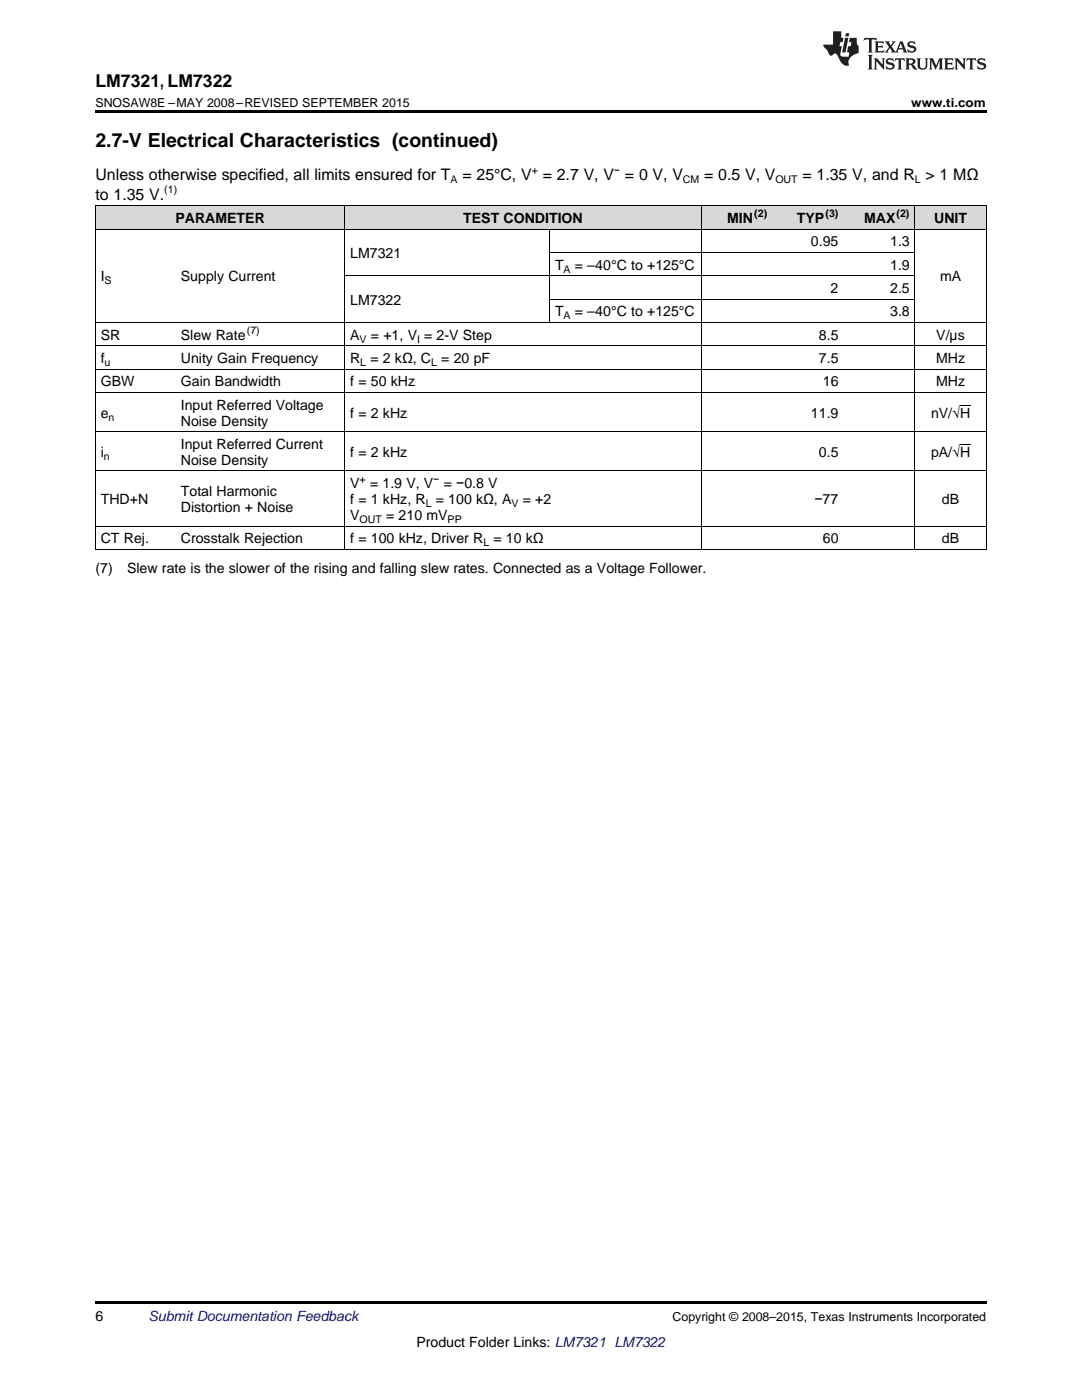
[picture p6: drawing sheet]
<svg xmlns="http://www.w3.org/2000/svg" width="216mm" height="279mm" viewBox="0 0 216 279" stroke-linecap="round" stroke-linejoin="round" font-family="sans-serif">
<defs><g id="words">
<text font-size="3.9" x="19" y="29.3">2.7-V Electrical Characteristics (continued)</text>
<text font-size="3.5" x="19" y="17.3">LM7321, LM7322</text>
<g font-size="3.2">
<text x="19" y="36">Unless otherwise specified, all limits ensured for T</text>
<text x="92.3" y="36">= 25°C, V = 2.7 V, V = 0 V, V</text>
<text x="140.5" y="36">= 0.5 V, V</text>
<text x="160.1" y="36">= 1.35 V, and R &gt; 1 MΩ</text>
<text x="19" y="39.9">to 1.35 V.</text>
</g>
<g font-size="2.8">
<text x="35" y="44.5">PARAMETER</text>
<text x="92.4" y="44.5">TEST CONDITION</text>
<text x="145.1" y="44.5">MIN</text>
<text x="159" y="44.5">TYP</text>
<text x="172.4" y="44.5">MAX</text>
<text x="186.4" y="44.5">UNIT</text>
<text x="69.9" y="51.5">LM7321</text>
<text x="110.8" y="53.8">T</text>
<text x="114.7" y="53.8">= –40°C to +125°C</text>
<text x="161.8" y="49.2">0.95</text>
<text x="177.6" y="49.2">1.3</text>
<text x="177.6" y="53.8">1.9</text>
<text x="20.1" y="56.2">I</text>
<text x="36.1" y="56.2">Supply Current</text>
<text x="165.7" y="58.5">2</text>
<text x="177.6" y="58.5">2.5</text>
<text x="187.6" y="56.2">mA</text>
<text x="69.9" y="60.8">LM7322</text>
<text x="110.8" y="63.1">T</text>
<text x="114.7" y="63.1">= –40°C to +125°C</text>
<text x="177.6" y="63.1">3.8</text>
<text x="20.1" y="67.8">SR</text>
<text x="36.1" y="67.8">Slew Rate</text>
<text x="69.9" y="67.8">A</text>
<text x="74" y="67.8">= +1, V = 2-V Step</text>
<text x="163.4" y="67.8">8.5</text>
<text x="186.8" y="67.8">V/µs</text>
<text x="20.1" y="72.5">f</text>
<text x="20.1" y="77.1">GBW</text>
<text x="36.1" y="72.5">Unity Gain Frequency</text>
<text x="36.1" y="77.1">Gain Bandwidth</text>
<text x="69.9" y="72.5">R</text>
<text x="69.9" y="77.1">f = 50 kHz</text>
<text x="73.9" y="72.5">= 2 kΩ, C</text>
<text x="88.1" y="72.5">= 20 pF</text>
<text x="163.4" y="72.5">7.5</text>
<text x="164.2" y="77.1">16</text>
<text x="186.8" y="72.5">MHz</text>
<text x="186.8" y="77.1">MHz</text>
<text x="20.1" y="83.4">e</text>
<text x="36.1" y="81.8">Input Referred Voltage</text>
<text x="69.9" y="83.4">f = 2 kHz</text>
<text x="161.8" y="83.4">11.9</text>
<text x="185.8" y="83.4">nV/√H</text>
<text x="36.1" y="84.9">Noise Density</text>
<text x="36.1" y="89.6">Input Referred Current</text>
<text x="20.1" y="91.2">i</text>
<text x="36.1" y="92.8">Noise Density</text>
<text x="69.9" y="91.2">f = 2 kHz</text>
<text x="163.4" y="91.2">0.5</text>
<text x="185.8" y="91.2">pA/√H</text>
<text x="20.1" y="100.6">THD+N</text>
<text x="36.1" y="99">Total Harmonic</text>
<text x="69.9" y="97.4">V</text>
<text x="69.9" y="100.6">f = 1 kHz, R</text>
<text x="73.8" y="97.4">= 1.9 V, V</text>
<text x="87" y="100.6">= 100 kΩ, A</text>
<text x="88.5" y="97.4">= −0.8 V</text>
<text x="104.3" y="100.6">= +2</text>
<text x="162.5" y="100.6">−77</text>
<text x="188" y="100.6">dB</text>
<text x="36.1" y="102.2">Distortion + Noise</text>
<text x="69.9" y="103.8">V</text>
<text x="77" y="103.8">= 210 mV</text>
<text x="20.1" y="108.4">CT Rej.</text>
<text x="36.1" y="108.4">Crosstalk Rejection</text>
<text x="69.9" y="108.4">f = 100 kHz, Driver R</text>
<text x="98.5" y="108.4">= 10 kΩ</text>
<text x="164.2" y="108.4">60</text>
<text x="188" y="108.4">dB</text>
<text x="19" y="114.3">(7)</text>
<text x="25.4" y="114.3">Slew rate is the slower of the rising and falling slew rates. Connected as a Voltage Follower.</text>
<text x="19" y="263.6">6</text>
<text x="83.1" y="268.9">Product Folder Links: LM7321 LM7322</text>
</g>
<text font-size="2.8" fill="#0000c8" x="29.6" y="263.6">Submit Documentation Feedback</text>
<g font-size="2.5">
<text x="19" y="21.4">SNOSAW8E –MAY 2008–REVISED SEPTEMBER 2015</text>
<text x="181.8" y="21.4">www.ti.com</text>
<text x="134.2" y="263.6">Copyright © 2008–2015, Texas Instruments Incorporated</text>
</g>
<g font-size="2.1">
<text x="106.1" y="34.7">+</text>
<text x="122.5" y="34.7">−</text>
<text x="32.8" y="38.6">(1)</text>
<text x="89.9" y="36.6">A</text>
<text x="136.3" y="36.6">CM</text>
<text x="154.7" y="36.6">OUT</text>
<text x="182.5" y="36.6">L</text>
<text x="150.5" y="43.4">(2)</text>
<text x="164.7" y="43.4">(3)</text>
<text x="178.9" y="43.4">(2)</text>
<text x="20.9" y="56.7">S</text>
<text x="112.5" y="54.4">A</text>
<text x="112.5" y="63.7">A</text>
<text x="49.3" y="66.7">(7)</text>
<text x="71.8" y="68.4">V</text>
<text x="83.2" y="68.4">I</text>
<text x="20.9" y="73">u</text>
<text x="71.9" y="73">L</text>
<text x="86" y="73">L</text>
<text x="21.7" y="83.9">n</text>
<text x="20.7" y="91.8">n</text>
<text x="71.8" y="96.3">+</text>
<text x="84.9" y="101.2">L</text>
<text x="86.5" y="96.3">−</text>
<text x="102.1" y="101.2">V</text>
<text x="71.8" y="104.4">OUT</text>
<text x="89.3" y="104.4">PP</text>
<text x="96.4" y="109">L</text>
</g>
</g></defs>
<g fill="#d8d8d8">
<path d="M19 41.1h16v4.7h-16z"/>
<path d="M35 41.1h33.8v4.7h-33.8z"/>
<path d="M68.8 41.1h40.9v4.7h-40.9z"/>
<path d="M109.7 41.1h30.2v4.7h-30.2z"/>
<path d="M139.9 41.1h14.3v4.7h-14.3z"/>
<path d="M154.2 41.1h14.2v4.7h-14.2z"/>
<path d="M168.4 41.1h14.2v4.7h-14.2z"/>
<path d="M182.6 41.1h14.2v4.7h-14.2z"/>
</g>
<path d="M19 22h177.8v.5h-177.8zM19 109.7h.2zM68.7 109.7h.1zM109.6 109.7h.1zM139.8 109.7h.1zM154.1 109.7h.1zM168.3 109.7h.1zM182.5 109.7h.1zM196.7 109.7h.1zM19 259.7h177.8v.5h-177.8z" fill="#000"/>
<g fill="none" stroke="#000" stroke-width=".2">
<path d="M19 41.1h177.8v68.6M19 45.7h177.8M19.1 41.1v68.6M68.8 41.1v68.6M68.8 55.1h113.8M109.7 45.8v18.6M109.7 59.7h72.9M109.7 50.4h72.9M139.9 41.1v68.6M182.5 41.1v68.6M19 78.3h177.8M19 73.7h177.8"/>
<path d="M19 69h177.8M19 64.4h177.8M19 94h177.8M19 86.2h177.8M19 109.7h177.8M19 105h177.8"/>
</g>
<g fill="#231f20">
<path d="M172.5 7.6l-.1 .5 .4-.2h.6v.1v2.1l-.2 .4h.9l-.2-.4v-2.1l.1-.1h.5l.5 .2-.2-.5zM174.5 8.3l.2 .3v1.5l-.2 .4h1.8l.2-.6a1.04 1.04 0 0 1-1.3 .2v-.7h.6l.3 .2v-.6l-.3 .2h-.6v-.6l.8-.1 .4 .3-.2-.5zM176.5 8.3l.9 1.1-.9 1.1h.8l-.2-.2 .4-.7 .5 .7-.2 .2h1.5l-.2-.2 .2-.4h.9l.1 .4-.2 .2h1l-.3-.3-.7-1.9h-.5l-.9 2-.8-1 .9-1h-.8l.1 .3-.4 .5-.3-.6 .1-.2zM179.7 8.6l.4 1h-.7zM181.3 8.4a.63 .63 0 0 0-.2 .7 .63 .63 0 0 0 .6 .4l.6 .2 .1 .2a.75 .75 0 0 1-.7 .4 .75 .75 0 0 1-.6-.5l.1 .7 .1-.1a1.11 1.11 0 0 0 1.5-.6 1.13 1.13 0 0 0-1.2-.8l-.1-.4a1.04 1.04 0 0 1 1.2 .2l-.2-.5-.2 .1-.4-.2zM173.2 10.9l.2 .4v2.2l-.2 .4h1l-.3-.4v-2.2l.3-.4zM174.3 11.6l.3 .4v1.5l-.3 .4h.8l-.2-.4v-1.3l1.5 1.7v-1.9l.2-.4h-.7l.2 .4v.9l-1.1-1.3zM177 11.8a.62 .62 0 0 0-.2 .7 .62 .62 0 0 0 .6 .4l.6 .1 .1 .3a.76 .76 0 0 1-.7 .3 .76 .76 0 0 1-.7-.4l.2 .7 .1-.1a1.11 1.11 0 0 0 1.5-.6 1.13 1.13 0 0 0-1.2-.8l-.1-.4a1.04 1.04 0 0 1 1.2 .2l-.2-.6-.2 .1-.5-.1zM178.7 11.6l-.2 .6a.61 .61 0 0 1 .8-.3v1.6l-.2 .4h.9l-.2-.4v-1.6a.63 .63 0 0 1 .7 .3l-.1-.6zM180.6 11.6l.3 .4v1.5l-.3 .4h1l-.2-.2-.1-.8 .6 .2a.76 .76 0 0 0 1.2 .7l-1-1a.58 .58 0 0 0 .6-.5 .58 .58 0 0 0-.5-.6zM181.4 11.9h.1a.45 .45 0 0 1 .5 .1 .45 .45 0 0 1 .1 .5l-.8 .2zM182.9 11.6l.2 .2a2.17 2.17 0 0 0 .3 1.9 .99 .99 0 0 0 1.6-.6v-1.1l.2-.4h-.7l.2 .2a1.92 1.92 0 0 1-.2 1.8 .6 .6 0 0 1-.9-.5v-1.1l.2-.4zM185.4 11.6l.2 .4v1.5l-.2 .4h.7l-.2-.4v-1.4l.8 1.8 .8-1.8v1.4l-.2 .4h.9l-.2-.4v-1.5l.2-.4h-.8l-.6 1.5-.6-1.5zM188.4 11.6l.2 .4v1.5l-.2 .4h1.8l.1-.6a1.04 1.04 0 0 1-1.2 .1v-.6h.5l.4 .2v-.6l-.4 .2h-.5v-.7h.8l.3 .3-.1-.6zM190.5 11.6l.2 .4v1.5l-.2 .4h.7l-.2-.4v-1.3l1.5 1.7v-1.9l.2-.4h-.7l.2 .4v.9l-1.1-1.3zM192.9 11.6l-.1 .6a.61 .61 0 0 1 .7-.3l.1 1.6-.3 .4h1l-.3-.4 .1-1.6a.63 .63 0 0 1 .7 .3l-.1-.6zM195.2 11.8a.62 .62 0 0 0-.2 .7 .62 .62 0 0 0 .6 .4l.6 .1 .1 .3a.76 .76 0 0 1-.7 .3 .76 .76 0 0 1-.6-.4l.1 .7 .1-.1a1.11 1.11 0 0 0 1.6-.6 1.13 1.13 0 0 0-1.3-.8l-.1-.4a1.04 1.04 0 0 1 1.2 .2l-.1-.6-.2 .1-.5-.1z"/>
<path d="M166.2 6.3v2.6h-1.9v.4l.8 .9a.91 .91 0 0 0 1 .8 .56 .56 0 0 1 .5-.3 .56 .56 0 0 1 .5 .3l.4 .8a1.53 1.53 0 0 0 1.9 1.2 1.54 1.54 0 0 1 1-2.1l.9-.3v-1.4a1.52 1.52 0 0 1-.4-1.6h-1.3l-.2 .8h.5l-.2 .8h-.5l-.1 1v.2l.4 .1-.2 .8a1.93 1.93 0 0 1-1.6-.3l.3-1.8h-.5l.2-.8h.4l.2-.8h-.4v-1.3zM168.6 7.6l-.6 2.9h.7l.6-2.9zM168.8 6.6l-.1 .7h.6l.2-.7z"/>
</g>
<path d="M191.6 88.7h2M191.6 80.9h2" fill="none" stroke="#000" stroke-width=".2"/>
<use href="#words"/>
</svg>
